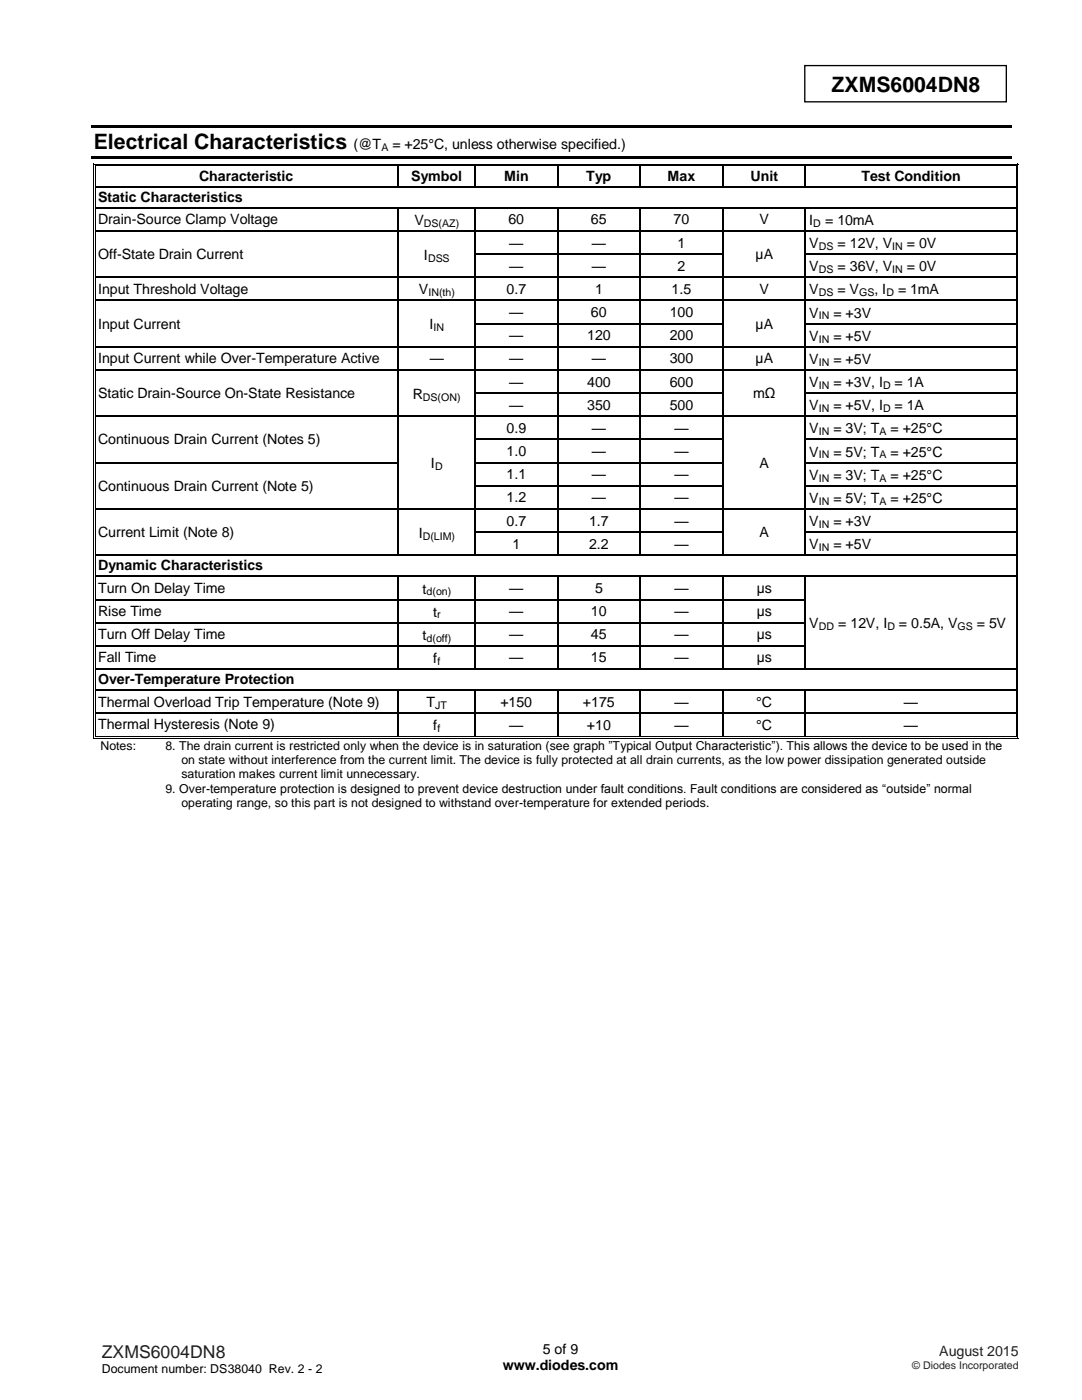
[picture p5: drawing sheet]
<svg xmlns="http://www.w3.org/2000/svg" width="216mm" height="279mm" viewBox="0 0 216 279" stroke-linecap="round" stroke-linejoin="round" font-family="sans-serif">
<defs><g id="words">
<g font-size="4.2">
<text x="165.9" y="18.4">ZXMS6004DN8</text>
<text x="18.7" y="29.8">Electrical Characteristics</text>
</g>
<text font-size="3.5" fill="#231f20" x="20.3" y="270.9">ZXMS6004DN8</text>
<g font-size="2.8">
<text x="70.5" y="29.8">(@T</text>
<text x="78.3" y="29.8">= +25°C, unless otherwise specified.)</text>
<text x="19.6" y="40.3">Static Characteristics</text>
<text x="39.7" y="36.1">Characteristic</text>
<text x="82.1" y="36.1">Symbol</text>
<text x="100.6" y="36.1">Min</text>
<text x="117" y="36.1">Typ</text>
<text x="133.2" y="36.1">Max</text>
<text x="149.8" y="36.1">Unit</text>
<text x="171.9" y="36.1">Test Condition</text>
<text x="19.6" y="44.8">Drain-Source Clamp Voltage</text>
<text x="82.7" y="44.9">V</text>
<text x="101.4" y="44.8">60</text>
<text x="117.9" y="44.8">65</text>
<text x="134.4" y="44.8">70</text>
<text x="151.6" y="44.8">V</text>
<text x="161.5" y="44.9">I</text>
<text x="164.6" y="44.9">= 10mA</text>
<text x="19.6" y="51.7">Off-State Drain Current</text>
<text x="84.6" y="51.9">I</text>
<text x="101.6" y="49.4">—</text>
<text x="118.1" y="49.4">—</text>
<text x="135.2" y="49.4">1</text>
<text x="150.7" y="51.7">µA</text>
<text x="161.5" y="49.5">V</text>
<text x="167.1" y="49.5">= 12V, V</text>
<text x="181" y="49.5">= 0V</text>
<text x="19.6" y="58.6">Input Threshold Voltage</text>
<text x="83.6" y="58.8">V</text>
<text x="101.1" y="58.6">0.7</text>
<text x="101.6" y="54">—</text>
<text x="118.1" y="54">—</text>
<text x="118.7" y="58.6">1</text>
<text x="134" y="58.6">1.5</text>
<text x="135.2" y="54">2</text>
<text x="151.6" y="58.6">V</text>
<text x="161.5" y="54.2">V</text>
<text x="161.5" y="58.8">V</text>
<text x="167.1" y="54.2">= 36V, V</text>
<text x="167.1" y="58.8">= V</text>
<text x="174.5" y="58.8">, I</text>
<text x="179.2" y="58.8">= 1mA</text>
<text x="181" y="54.2">= 0V</text>
<text x="19.6" y="65.6">Input Current</text>
<text x="85.7" y="65.7">I</text>
<text x="101.6" y="63.3">—</text>
<text x="117.9" y="63.3">60</text>
<text x="133.6" y="63.3">100</text>
<text x="150.7" y="65.6">µA</text>
<text x="161.5" y="63.4">V</text>
<text x="166.3" y="63.4">= +3V</text>
<text x="101.6" y="67.9">—</text>
<text x="117.2" y="67.9">120</text>
<text x="133.6" y="67.9">200</text>
<text x="161.5" y="68">V</text>
<text x="166.3" y="68">= +5V</text>
<text x="19.6" y="72.5">Input Current while Over-Temperature Active</text>
<text x="85.7" y="72.5">—</text>
<text x="101.6" y="72.5">—</text>
<text x="101.6" y="77.1">—</text>
<text x="117.2" y="77.1">400</text>
<text x="118.1" y="72.5">—</text>
<text x="133.6" y="72.5">300</text>
<text x="133.6" y="77.1">600</text>
<text x="150.7" y="72.5">µA</text>
<text x="161.5" y="72.7">V</text>
<text x="161.5" y="77.3">V</text>
<text x="166.3" y="72.7">= +5V</text>
<text x="166.3" y="77.3">= +3V, I</text>
<text x="178.5" y="77.3">= 1A</text>
<text x="19.6" y="79.4">Static Drain-Source On-State Resistance</text>
<text x="82.4" y="79.6">R</text>
<text x="101.6" y="81.8">—</text>
<text x="117.2" y="81.8">350</text>
<text x="133.6" y="81.8">500</text>
<text x="150.3" y="79.4">mΩ</text>
<text x="161.5" y="81.9">V</text>
<text x="166.3" y="81.9">= +5V, I</text>
<text x="178.5" y="81.9">= 1A</text>
<text x="19.6" y="88.7">Continuous Drain Current (Notes 5)</text>
<text x="101.1" y="86.4">0.9</text>
<text x="118.1" y="86.4">—</text>
<text x="134.6" y="86.4">—</text>
<text x="161.5" y="86.5">V</text>
<text x="166.3" y="86.5">= 3V; T</text>
<text x="177.7" y="86.5">= +25°C</text>
<text x="86" y="93.4">I</text>
<text x="101.1" y="91">1.0</text>
<text x="101.1" y="95.6">1.1</text>
<text x="118.1" y="91">—</text>
<text x="118.1" y="95.6">—</text>
<text x="134.6" y="91">—</text>
<text x="134.6" y="95.6">—</text>
<text x="151.6" y="93.3">A</text>
<text x="161.5" y="91.1">V</text>
<text x="161.5" y="95.8">V</text>
<text x="166.3" y="91.1">= 5V; T</text>
<text x="166.3" y="95.8">= 3V; T</text>
<text x="177.7" y="91.1">= +25°C</text>
<text x="177.7" y="95.8">= +25°C</text>
<text x="19.6" y="97.9">Continuous Drain Current (Note 5)</text>
<text x="101.1" y="100.3">1.2</text>
<text x="118.1" y="100.3">—</text>
<text x="134.6" y="100.3">—</text>
<text x="161.5" y="100.4">V</text>
<text x="166.3" y="100.4">= 5V; T</text>
<text x="177.7" y="100.4">= +25°C</text>
<text x="19.6" y="107.2">Current Limit (Note 8)</text>
<text x="83.5" y="107.3">I</text>
<text x="101.1" y="104.9">0.7</text>
<text x="117.5" y="104.9">1.7</text>
<text x="134.6" y="104.9">—</text>
<text x="151.6" y="107.2">A</text>
<text x="161.5" y="105">V</text>
<text x="166.3" y="105">= +3V</text>
<text x="19.6" y="113.9">Dynamic Characteristics</text>
<text x="102.3" y="109.5">1</text>
<text x="117.5" y="109.5">2.2</text>
<text x="134.6" y="109.5">—</text>
<text x="161.5" y="109.6">V</text>
<text x="166.3" y="109.6">= +5V</text>
<text x="19.6" y="118.3">Turn On Delay Time</text>
<text x="84.3" y="118.5">t</text>
<text x="101.6" y="118.3">—</text>
<text x="118.7" y="118.3">5</text>
<text x="134.6" y="118.3">—</text>
<text x="151" y="118.3">µs</text>
<text x="19.6" y="123">Rise Time</text>
<text x="86.4" y="123.1">t</text>
<text x="101.6" y="123">—</text>
<text x="117.9" y="123">10</text>
<text x="134.6" y="123">—</text>
<text x="151" y="123">µs</text>
<text x="161.5" y="125.4">V</text>
<text x="167.3" y="125.4">= 12V, I</text>
<text x="179.4" y="125.4">= 0.5A, V</text>
<text x="194.9" y="125.4">= 5V</text>
<text x="19.6" y="127.6">Turn Off Delay Time</text>
<text x="84.3" y="127.7">t</text>
<text x="101.6" y="127.6">—</text>
<text x="117.9" y="127.6">45</text>
<text x="134.6" y="127.6">—</text>
<text x="151" y="127.6">µs</text>
<text x="19.6" y="132.2">Fall Time</text>
<text x="19.6" y="136.5">Over-Temperature Protection</text>
<text x="86.5" y="132.3">f</text>
<text x="101.6" y="132.2">—</text>
<text x="117.9" y="132.2">15</text>
<text x="134.6" y="132.2">—</text>
<text x="151" y="132.2">µs</text>
<text x="19.6" y="141">Thermal Overload Trip Temperature (Note 9)</text>
<text x="85.1" y="141.2">T</text>
<text x="99.8" y="141">+150</text>
<text x="116.3" y="141">+175</text>
<text x="134.6" y="141">—</text>
<text x="150.9" y="141">°C</text>
<text x="180.4" y="141">—</text>
<text x="19.6" y="145.4">Thermal Hysteresis (Note 9)</text>
<text x="86.5" y="145.8">f</text>
<text x="101.6" y="145.6">—</text>
<text x="117.1" y="145.6">+10</text>
<text x="134.6" y="145.6">—</text>
<text x="150.9" y="145.6">°C</text>
<text x="180.4" y="145.6">—</text>
<text x="100.3" y="273.5">www.diodes.com</text>
<text x="108.3" y="270.2">5 of 9</text>
</g>
<text font-size="2.8" fill="#231f20" x="187.4" y="270.6">August 2015</text>
<g font-size="2.5">
<text x="20.1" y="149.7">Notes:</text>
<text x="33" y="149.7">8. The drain current is restricted only when the device is in saturation (see graph ”Typical Output Characteristic”). This allows the device to be used in the</text>
<text x="36.2" y="152.5">on state without interference from the current limit. The device is fully protected at all drain currents, as the low power dissipation generated outside</text>
<text x="36.2" y="155.3">saturation makes current limit unnecessary.</text>
<text x="33" y="158.2">9. Over-temperature protection is designed to prevent device destruction under fault conditions. Fault conditions are considered as “outside” normal</text>
<text x="36.2" y="161">operating range, so this part is not designed to withstand over-temperature for extended periods.</text>
<text x="20.3" y="274">Document number: DS38040 Rev. 2 - 2</text>
</g>
<g font-size="2.1">
<text x="76.1" y="30.1">A</text>
<text x="84.6" y="45.3">DS(AZ)</text>
<text x="162.3" y="45.3">D</text>
<text x="85.4" y="52.2">DSS</text>
<text x="163.4" y="49.9">DS</text>
<text x="178" y="49.9">IN</text>
<text x="85.5" y="59.1">IN(th)</text>
<text x="163.4" y="54.5">DS</text>
<text x="163.4" y="59.1">DS</text>
<text x="171.4" y="59.1">GS</text>
<text x="176.9" y="59.1">D</text>
<text x="178" y="54.5">IN</text>
<text x="163.4" y="63.8">IN</text>
<text x="86.5" y="66">IN</text>
<text x="163.4" y="68.4">IN</text>
<text x="163.4" y="73">IN</text>
<text x="163.4" y="77.6">IN</text>
<text x="176.2" y="77.6">D</text>
<text x="84.4" y="79.9">DS(ON)</text>
<text x="163.4" y="82.2">IN</text>
<text x="176.2" y="82.2">D</text>
<text x="163.4" y="86.8">IN</text>
<text x="175.5" y="86.8">A</text>
<text x="86.8" y="93.8">D</text>
<text x="163.4" y="91.4">IN</text>
<text x="175.5" y="91.4">A</text>
<text x="163.4" y="96.1">IN</text>
<text x="163.4" y="100.7">IN</text>
<text x="175.5" y="96.1">A</text>
<text x="175.5" y="100.7">A</text>
<text x="84.3" y="107.7">D(LIM)</text>
<text x="163.4" y="105.3">IN</text>
<text x="163.4" y="110">IN</text>
<text x="85.1" y="118.8">d(on)</text>
<text x="87.2" y="123.4">r</text>
<text x="163.4" y="125.7">DD</text>
<text x="177.1" y="125.7">D</text>
<text x="191.1" y="125.7">GS</text>
<text x="85.1" y="128">d(off)</text>
<text x="87.3" y="132.6">f</text>
<text x="86.8" y="141.5">JT</text>
<text x="87.3" y="146.1">f</text>
</g>
<text font-size="2.1" fill="#231f20" x="182" y="273.2">© Diodes Incorporated</text>
</g></defs>
<path d="M160.6 13.1h40.2v7.2h-40.2z" fill="none" stroke="#000" stroke-width=".26"/>
<path d="M17.5 146.1h13.6v5.4h-13.6z" fill-rule="evenodd" fill="#fff"/>
<g fill="#000">
<path d="M18.2 24.9h183.6v.5h-183.6z" fill-rule="evenodd"/>
<path d="M18.2 31.1h183.6v.5h-183.6z" fill-rule="evenodd"/>
<path d="M18.5 32.6h.2v.6h-.2z" fill-rule="evenodd"/>
<path d="M18.5 32.6h.5v.2h-.5z" fill-rule="evenodd"/>
<path d="M18.5 37.1h.2v.3h-.2z" fill-rule="evenodd"/>
<path d="M18.9 33h.1v.2h-.1z" fill-rule="evenodd"/>
<path d="M18.9 33h.1v.2h-.1z" fill-rule="evenodd"/>
<path d="M18.9 37.1h.1v.3h-.1z" fill-rule="evenodd"/>
<path d="M79.4 33.2h.2z" fill-rule="evenodd"/>
<path d="M79.4 32.6h.5v.2h-.5z" fill-rule="evenodd"/>
<path d="M79.4 33h.5v.2h-.5z" fill-rule="evenodd"/>
<path d="M79.4 37.1h.2v.3h-.2z" fill-rule="evenodd"/>
<path d="M94.7 33.2h.2z" fill-rule="evenodd"/>
<path d="M94.7 32.6h.5v.2h-.5z" fill-rule="evenodd"/>
<path d="M94.7 33h.5v.2h-.5z" fill-rule="evenodd"/>
<path d="M94.7 37.1h.2v.3h-.2z" fill-rule="evenodd"/>
<path d="M111.1 33.2h.3z" fill-rule="evenodd"/>
<path d="M111.1 32.6h.6v.2h-.6z" fill-rule="evenodd"/>
<path d="M111.1 33h.6v.2h-.6z" fill-rule="evenodd"/>
<path d="M111.1 37.1h.3v.3h-.3z" fill-rule="evenodd"/>
<path d="M127.7 33.2h.2z" fill-rule="evenodd"/>
<path d="M127.7 32.6h.5v.2h-.5z" fill-rule="evenodd"/>
<path d="M127.7 33h.5v.2h-.5z" fill-rule="evenodd"/>
<path d="M127.7 37.1h.2v.3h-.2z" fill-rule="evenodd"/>
<path d="M144.1 33.2h.3z" fill-rule="evenodd"/>
<path d="M144.1 32.6h.5v.2h-.5z" fill-rule="evenodd"/>
<path d="M144.1 33h.5v.2h-.5z" fill-rule="evenodd"/>
<path d="M144.1 37.1h.3v.3h-.3z" fill-rule="evenodd"/>
<path d="M160.6 33.2h.2z" fill-rule="evenodd"/>
<path d="M160.6 32.6h.5v.2h-.5z" fill-rule="evenodd"/>
<path d="M160.6 33h.5v.2h-.5z" fill-rule="evenodd"/>
<path d="M160.6 37.1h.2v.3h-.2z" fill-rule="evenodd"/>
<path d="M202.7 32.6h.5v.2h-.5z" fill-rule="evenodd"/>
<path d="M202.7 33h.2v.2h-.2z" fill-rule="evenodd"/>
<path d="M202.7 33h.2v.2h-.2z" fill-rule="evenodd"/>
<path d="M202.7 37.1h.2v.3h-.2z" fill-rule="evenodd"/>
<path d="M203 32.6h.2v.6h-.2z" fill-rule="evenodd"/>
<path d="M203 37.1h.2v.3h-.2z" fill-rule="evenodd"/>
<path d="M18.5 41.4h.2v.2h-.2z" fill-rule="evenodd"/>
<path d="M18.5 46h.2v.2h-.2z" fill-rule="evenodd"/>
<path d="M18.5 50.6h.2v.2h-.2z" fill-rule="evenodd"/>
<path d="M18.5 55.2h.2v.3h-.2z" fill-rule="evenodd"/>
<path d="M18.9 41.4h.1v.2h-.1z" fill-rule="evenodd"/>
<path d="M18.9 46h.1v.2h-.1z" fill-rule="evenodd"/>
<path d="M18.9 50.6h.1v.2h-.1z" fill-rule="evenodd"/>
<path d="M18.9 55.2h.1v.3h-.1z" fill-rule="evenodd"/>
<path d="M79.4 41.4h.2v.2h-.2z" fill-rule="evenodd"/>
<path d="M79.4 46h.2v.2h-.2z" fill-rule="evenodd"/>
<path d="M79.4 50.6h.2v.2h-.2z" fill-rule="evenodd"/>
<path d="M79.4 55.2h.2v.3h-.2z" fill-rule="evenodd"/>
<path d="M94.7 41.4h.2v.2h-.2z" fill-rule="evenodd"/>
<path d="M94.7 46h.2v.2h-.2z" fill-rule="evenodd"/>
<path d="M94.7 50.6h.2v.2h-.2z" fill-rule="evenodd"/>
<path d="M94.7 55.2h.2v.3h-.2z" fill-rule="evenodd"/>
<path d="M111.1 41.4h.3v.2h-.3z" fill-rule="evenodd"/>
<path d="M111.1 46h.3v.2h-.3z" fill-rule="evenodd"/>
<path d="M111.1 50.6h.3v.2h-.3z" fill-rule="evenodd"/>
<path d="M111.1 55.2h.3v.3h-.3z" fill-rule="evenodd"/>
<path d="M127.7 41.4h.2v.2h-.2z" fill-rule="evenodd"/>
<path d="M127.7 46h.2v.2h-.2z" fill-rule="evenodd"/>
<path d="M127.7 50.6h.2v.2h-.2z" fill-rule="evenodd"/>
<path d="M127.7 55.2h.2v.3h-.2z" fill-rule="evenodd"/>
<path d="M144.1 41.4h.3v.2h-.3z" fill-rule="evenodd"/>
<path d="M144.1 46h.3v.2h-.3z" fill-rule="evenodd"/>
<path d="M144.1 50.6h.3v.2h-.3z" fill-rule="evenodd"/>
<path d="M144.1 55.2h.3v.3h-.3z" fill-rule="evenodd"/>
<path d="M160.6 41.4h.2v.2h-.2z" fill-rule="evenodd"/>
<path d="M160.6 46h.2v.2h-.2z" fill-rule="evenodd"/>
<path d="M160.6 50.6h.2v.2h-.2z" fill-rule="evenodd"/>
<path d="M160.6 55.2h.2v.3h-.2z" fill-rule="evenodd"/>
<path d="M202.7 41.4h.2v.2h-.2z" fill-rule="evenodd"/>
<path d="M202.7 46h.2v.2h-.2z" fill-rule="evenodd"/>
<path d="M202.7 50.6h.2v.2h-.2z" fill-rule="evenodd"/>
<path d="M202.7 55.2h.2v.3h-.2z" fill-rule="evenodd"/>
<path d="M203 41.4h.2v.2h-.2z" fill-rule="evenodd"/>
<path d="M203 46h.2v.2h-.2z" fill-rule="evenodd"/>
<path d="M203 50.6h.2v.2h-.2z" fill-rule="evenodd"/>
<path d="M203 55.2h.2v.3h-.2z" fill-rule="evenodd"/>
<path d="M18.5 59.8h.2v.3h-.2z" fill-rule="evenodd"/>
<path d="M18.5 64.4h.2v.3h-.2z" fill-rule="evenodd"/>
<path d="M18.5 69.1h.2v.2h-.2z" fill-rule="evenodd"/>
<path d="M18.5 73.7h.2v.3h-.2z" fill-rule="evenodd"/>
<path d="M18.5 78.3h.2v.3h-.2z" fill-rule="evenodd"/>
<path d="M18.9 59.8h.1v.3h-.1z" fill-rule="evenodd"/>
<path d="M18.9 64.4h.1v.3h-.1z" fill-rule="evenodd"/>
<path d="M18.9 69.1h.1v.2h-.1z" fill-rule="evenodd"/>
<path d="M18.9 73.7h.1v.3h-.1z" fill-rule="evenodd"/>
<path d="M18.9 78.3h.1v.3h-.1z" fill-rule="evenodd"/>
<path d="M79.4 59.8h.2v.3h-.2z" fill-rule="evenodd"/>
<path d="M79.4 64.4h.2v.3h-.2z" fill-rule="evenodd"/>
<path d="M79.4 69.1h.2v.2h-.2z" fill-rule="evenodd"/>
<path d="M79.4 73.7h.2v.3h-.2z" fill-rule="evenodd"/>
<path d="M79.4 78.3h.2v.3h-.2z" fill-rule="evenodd"/>
<path d="M94.7 59.8h.2v.3h-.2z" fill-rule="evenodd"/>
<path d="M94.7 64.4h.2v.3h-.2z" fill-rule="evenodd"/>
<path d="M94.7 69.1h.2v.2h-.2z" fill-rule="evenodd"/>
<path d="M94.7 73.7h.2v.3h-.2z" fill-rule="evenodd"/>
<path d="M94.7 78.3h.2v.3h-.2z" fill-rule="evenodd"/>
<path d="M111.1 59.8h.3v.3h-.3z" fill-rule="evenodd"/>
<path d="M111.1 64.4h.3v.3h-.3z" fill-rule="evenodd"/>
<path d="M111.1 69.1h.3v.2h-.3z" fill-rule="evenodd"/>
<path d="M111.1 73.7h.3v.3h-.3z" fill-rule="evenodd"/>
<path d="M111.1 78.3h.3v.3h-.3z" fill-rule="evenodd"/>
<path d="M127.7 59.8h.2v.3h-.2z" fill-rule="evenodd"/>
<path d="M127.7 64.4h.2v.3h-.2z" fill-rule="evenodd"/>
<path d="M127.7 69.1h.2v.2h-.2z" fill-rule="evenodd"/>
<path d="M127.7 73.7h.2v.3h-.2z" fill-rule="evenodd"/>
<path d="M127.7 78.3h.2v.3h-.2z" fill-rule="evenodd"/>
<path d="M144.1 59.8h.3v.3h-.3z" fill-rule="evenodd"/>
<path d="M144.1 64.4h.3v.3h-.3z" fill-rule="evenodd"/>
<path d="M144.1 69.1h.3v.2h-.3z" fill-rule="evenodd"/>
<path d="M144.1 73.7h.3v.3h-.3z" fill-rule="evenodd"/>
<path d="M144.1 78.3h.3v.3h-.3z" fill-rule="evenodd"/>
<path d="M160.6 59.8h.2v.3h-.2z" fill-rule="evenodd"/>
<path d="M160.6 64.4h.2v.3h-.2z" fill-rule="evenodd"/>
<path d="M160.6 69.1h.2v.2h-.2z" fill-rule="evenodd"/>
<path d="M160.6 73.7h.2v.3h-.2z" fill-rule="evenodd"/>
<path d="M160.6 78.3h.2v.3h-.2z" fill-rule="evenodd"/>
<path d="M202.7 59.8h.2v.3h-.2z" fill-rule="evenodd"/>
<path d="M202.7 64.4h.2v.3h-.2z" fill-rule="evenodd"/>
<path d="M202.7 69.1h.2v.2h-.2z" fill-rule="evenodd"/>
<path d="M202.7 73.7h.2v.3h-.2z" fill-rule="evenodd"/>
<path d="M202.7 78.3h.2v.3h-.2z" fill-rule="evenodd"/>
<path d="M203 59.8h.2v.3h-.2z" fill-rule="evenodd"/>
<path d="M203 64.4h.2v.3h-.2z" fill-rule="evenodd"/>
<path d="M203 69.1h.2v.2h-.2z" fill-rule="evenodd"/>
<path d="M203 73.7h.2v.3h-.2z" fill-rule="evenodd"/>
<path d="M203 78.3h.2v.3h-.2z" fill-rule="evenodd"/>
<path d="M18.5 82.9h.2v.3h-.2z" fill-rule="evenodd"/>
<path d="M18.5 87.6h.2v.2h-.2z" fill-rule="evenodd"/>
<path d="M18.5 92.2h.2v.2h-.2z" fill-rule="evenodd"/>
<path d="M18.5 96.8h.2v.3h-.2z" fill-rule="evenodd"/>
<path d="M18.9 82.9h.1v.3h-.1z" fill-rule="evenodd"/>
<path d="M18.9 87.6h.1v.2h-.1z" fill-rule="evenodd"/>
<path d="M18.9 92.2h.1v.2h-.1z" fill-rule="evenodd"/>
<path d="M18.9 96.8h.1v.3h-.1z" fill-rule="evenodd"/>
<path d="M79.4 82.9h.2v.3h-.2z" fill-rule="evenodd"/>
<path d="M79.4 87.6h.2v.2h-.2z" fill-rule="evenodd"/>
<path d="M79.4 92.2h.2v.2h-.2z" fill-rule="evenodd"/>
<path d="M79.4 96.8h.2v.3h-.2z" fill-rule="evenodd"/>
<path d="M94.7 82.9h.2v.3h-.2z" fill-rule="evenodd"/>
<path d="M94.7 87.6h.2v.2h-.2z" fill-rule="evenodd"/>
<path d="M94.7 92.2h.2v.2h-.2z" fill-rule="evenodd"/>
<path d="M94.7 96.8h.2v.3h-.2z" fill-rule="evenodd"/>
<path d="M111.1 82.9h.3v.3h-.3z" fill-rule="evenodd"/>
<path d="M111.1 87.6h.3v.2h-.3z" fill-rule="evenodd"/>
<path d="M111.1 92.2h.3v.2h-.3z" fill-rule="evenodd"/>
<path d="M111.1 96.8h.3v.3h-.3z" fill-rule="evenodd"/>
<path d="M127.7 82.9h.2v.3h-.2z" fill-rule="evenodd"/>
<path d="M127.7 87.6h.2v.2h-.2z" fill-rule="evenodd"/>
<path d="M127.7 92.2h.2v.2h-.2z" fill-rule="evenodd"/>
<path d="M127.7 96.8h.2v.3h-.2z" fill-rule="evenodd"/>
<path d="M144.1 82.9h.3v.3h-.3z" fill-rule="evenodd"/>
<path d="M144.1 87.6h.3v.2h-.3z" fill-rule="evenodd"/>
<path d="M144.1 92.2h.3v.2h-.3z" fill-rule="evenodd"/>
<path d="M144.1 96.8h.3v.3h-.3z" fill-rule="evenodd"/>
<path d="M160.6 82.9h.2v.3h-.2z" fill-rule="evenodd"/>
<path d="M160.6 87.6h.2v.2h-.2z" fill-rule="evenodd"/>
<path d="M160.6 92.2h.2v.2h-.2z" fill-rule="evenodd"/>
<path d="M160.6 96.8h.2v.3h-.2z" fill-rule="evenodd"/>
<path d="M202.7 82.9h.2v.3h-.2z" fill-rule="evenodd"/>
<path d="M202.7 87.6h.2v.2h-.2z" fill-rule="evenodd"/>
<path d="M202.7 92.2h.2v.2h-.2z" fill-rule="evenodd"/>
<path d="M202.7 96.8h.2v.3h-.2z" fill-rule="evenodd"/>
<path d="M203 82.9h.2v.3h-.2z" fill-rule="evenodd"/>
<path d="M203 87.6h.2v.2h-.2z" fill-rule="evenodd"/>
<path d="M203 92.2h.2v.2h-.2z" fill-rule="evenodd"/>
<path d="M203 96.8h.2v.3h-.2z" fill-rule="evenodd"/>
<path d="M18.5 101.4h.2v.3h-.2z" fill-rule="evenodd"/>
<path d="M18.5 106.1h.2v.2h-.2z" fill-rule="evenodd"/>
<path d="M18.5 110.7h.2v.2h-.2z" fill-rule="evenodd"/>
<path d="M18.5 114.9h.2v.3h-.2z" fill-rule="evenodd"/>
<path d="M18.5 119.5h.2v.3h-.2z" fill-rule="evenodd"/>
<path d="M18.9 101.4h.1v.3h-.1z" fill-rule="evenodd"/>
<path d="M18.9 106.1h.1v.2h-.1z" fill-rule="evenodd"/>
<path d="M18.9 110.7h.1v.2h-.1z" fill-rule="evenodd"/>
<path d="M18.9 114.9h.1v.3h-.1z" fill-rule="evenodd"/>
<path d="M18.9 119.5h.1v.3h-.1z" fill-rule="evenodd"/>
<path d="M79.4 101.4h.2v.3h-.2z" fill-rule="evenodd"/>
<path d="M79.4 106.1h.2v.2h-.2z" fill-rule="evenodd"/>
<path d="M79.4 110.7h.2v.2h-.2z" fill-rule="evenodd"/>
<path d="M79.4 114.9h.2v.3h-.2z" fill-rule="evenodd"/>
<path d="M79.4 119.5h.2v.3h-.2z" fill-rule="evenodd"/>
<path d="M94.7 101.4h.2v.3h-.2z" fill-rule="evenodd"/>
<path d="M94.7 106.1h.2v.2h-.2z" fill-rule="evenodd"/>
<path d="M94.7 110.7h.2v.2h-.2z" fill-rule="evenodd"/>
<path d="M94.7 114.9h.2v.3h-.2z" fill-rule="evenodd"/>
<path d="M94.7 119.5h.2v.3h-.2z" fill-rule="evenodd"/>
<path d="M111.1 101.4h.3v.3h-.3z" fill-rule="evenodd"/>
<path d="M111.1 106.1h.3v.2h-.3z" fill-rule="evenodd"/>
<path d="M111.1 110.7h.3v.2h-.3z" fill-rule="evenodd"/>
<path d="M111.1 114.9h.3v.3h-.3z" fill-rule="evenodd"/>
<path d="M111.1 119.5h.3v.3h-.3z" fill-rule="evenodd"/>
<path d="M127.7 101.4h.2v.3h-.2z" fill-rule="evenodd"/>
<path d="M127.7 106.1h.2v.2h-.2z" fill-rule="evenodd"/>
<path d="M127.7 110.7h.2v.2h-.2z" fill-rule="evenodd"/>
<path d="M127.7 114.9h.2v.3h-.2z" fill-rule="evenodd"/>
<path d="M127.7 119.5h.2v.3h-.2z" fill-rule="evenodd"/>
<path d="M144.1 101.4h.3v.3h-.3z" fill-rule="evenodd"/>
<path d="M144.1 106.1h.3v.2h-.3z" fill-rule="evenodd"/>
<path d="M144.1 110.7h.3v.2h-.3z" fill-rule="evenodd"/>
<path d="M144.1 114.9h.3v.3h-.3z" fill-rule="evenodd"/>
<path d="M144.1 119.5h.3v.3h-.3z" fill-rule="evenodd"/>
<path d="M160.6 101.4h.2v.3h-.2z" fill-rule="evenodd"/>
<path d="M160.6 106.1h.2v.2h-.2z" fill-rule="evenodd"/>
<path d="M160.6 110.7h.2v.2h-.2z" fill-rule="evenodd"/>
<path d="M160.6 114.9h.2v.3h-.2z" fill-rule="evenodd"/>
<path d="M160.6 119.5h.2v.3h-.2z" fill-rule="evenodd"/>
<path d="M202.7 101.4h.2v.3h-.2z" fill-rule="evenodd"/>
<path d="M202.7 106.1h.2v.2h-.2z" fill-rule="evenodd"/>
<path d="M202.7 110.7h.2v.2h-.2z" fill-rule="evenodd"/>
<path d="M202.7 114.9h.2v.3h-.2z" fill-rule="evenodd"/>
<path d="M202.7 119.5h.2v.3h-.2z" fill-rule="evenodd"/>
<path d="M203 101.4h.2v.3h-.2z" fill-rule="evenodd"/>
<path d="M203 106.1h.2v.2h-.2z" fill-rule="evenodd"/>
<path d="M203 110.7h.2v.2h-.2z" fill-rule="evenodd"/>
<path d="M203 114.9h.2v.3h-.2z" fill-rule="evenodd"/>
<path d="M203 119.5h.2v.3h-.2z" fill-rule="evenodd"/>
<path d="M18.5 124.1h.2v.3h-.2z" fill-rule="evenodd"/>
<path d="M18.5 128.8h.2v.2h-.2z" fill-rule="evenodd"/>
<path d="M18.5 133.4h.2v.2h-.2z" fill-rule="evenodd"/>
<path d="M18.5 137.6h.2v.3h-.2z" fill-rule="evenodd"/>
<path d="M18.9 124.1h.1v.3h-.1z" fill-rule="evenodd"/>
<path d="M18.9 128.8h.1v.2h-.1z" fill-rule="evenodd"/>
<path d="M18.9 133.4h.1v.2h-.1z" fill-rule="evenodd"/>
<path d="M18.9 137.6h.1v.3h-.1z" fill-rule="evenodd"/>
<path d="M79.4 124.1h.2v.3h-.2z" fill-rule="evenodd"/>
<path d="M79.4 128.8h.2v.2h-.2z" fill-rule="evenodd"/>
<path d="M79.4 133.4h.2v.2h-.2z" fill-rule="evenodd"/>
<path d="M79.4 137.6h.2v.3h-.2z" fill-rule="evenodd"/>
<path d="M94.7 124.1h.2v.3h-.2z" fill-rule="evenodd"/>
<path d="M94.7 128.8h.2v.2h-.2z" fill-rule="evenodd"/>
<path d="M94.7 133.4h.2v.2h-.2z" fill-rule="evenodd"/>
<path d="M94.7 137.6h.2v.3h-.2z" fill-rule="evenodd"/>
<path d="M111.1 124.1h.3v.3h-.3z" fill-rule="evenodd"/>
<path d="M111.1 128.8h.3v.2h-.3z" fill-rule="evenodd"/>
<path d="M111.1 133.4h.3v.2h-.3z" fill-rule="evenodd"/>
<path d="M111.1 137.6h.3v.3h-.3z" fill-rule="evenodd"/>
<path d="M127.7 124.1h.2v.3h-.2z" fill-rule="evenodd"/>
<path d="M127.7 128.8h.2v.2h-.2z" fill-rule="evenodd"/>
<path d="M127.7 133.4h.2v.2h-.2z" fill-rule="evenodd"/>
<path d="M127.7 137.6h.2v.3h-.2z" fill-rule="evenodd"/>
<path d="M144.1 124.1h.3v.3h-.3z" fill-rule="evenodd"/>
<path d="M144.1 128.8h.3v.2h-.3z" fill-rule="evenodd"/>
<path d="M144.1 133.4h.3v.2h-.3z" fill-rule="evenodd"/>
<path d="M144.1 137.6h.3v.3h-.3z" fill-rule="evenodd"/>
<path d="M160.6 124.1h.2v.3h-.2z" fill-rule="evenodd"/>
<path d="M160.6 128.8h.2v.2h-.2z" fill-rule="evenodd"/>
<path d="M160.6 133.4h.2v.2h-.2z" fill-rule="evenodd"/>
<path d="M160.6 137.6h.2v.3h-.2z" fill-rule="evenodd"/>
<path d="M202.7 124.1h.2v.3h-.2z" fill-rule="evenodd"/>
<path d="M202.7 128.8h.2v.2h-.2z" fill-rule="evenodd"/>
<path d="M202.7 133.4h.2v.2h-.2z" fill-rule="evenodd"/>
<path d="M202.7 137.6h.2v.3h-.2z" fill-rule="evenodd"/>
<path d="M203 124.1h.2v.3h-.2z" fill-rule="evenodd"/>
<path d="M203 128.8h.2v.2h-.2z" fill-rule="evenodd"/>
<path d="M203 133.4h.2v.2h-.2z" fill-rule="evenodd"/>
<path d="M203 137.6h.2v.3h-.2z" fill-rule="evenodd"/>
<path d="M18.5 142.2h.2v.3h-.2z" fill-rule="evenodd"/>
<path d="M18.5 146.9h.2v.5h-.2z" fill-rule="evenodd"/>
<path d="M18.5 147.2h.5v.2h-.5z" fill-rule="evenodd"/>
<path d="M18.9 142.2h.1v.3h-.1z" fill-rule="evenodd"/>
<path d="M18.9 146.9h.1v.1h-.1z" fill-rule="evenodd"/>
<path d="M18.9 146.9h.1v.1h-.1z" fill-rule="evenodd"/>
<path d="M79.4 142.2h.2v.3h-.2z" fill-rule="evenodd"/>
<path d="M79.4 146.9h.5v.1h-.5z" fill-rule="evenodd"/>
<path d="M79.4 147.2h.5v.2h-.5z" fill-rule="evenodd"/>
<path d="M94.7 142.2h.2v.3h-.2z" fill-rule="evenodd"/>
<path d="M94.7 146.9h.5v.1h-.5z" fill-rule="evenodd"/>
<path d="M94.7 147.2h.5v.2h-.5z" fill-rule="evenodd"/>
<path d="M111.1 142.2h.3v.3h-.3z" fill-rule="evenodd"/>
<path d="M111.1 146.9h.6v.1h-.6z" fill-rule="evenodd"/>
<path d="M111.1 147.2h.6v.2h-.6z" fill-rule="evenodd"/>
<path d="M127.7 142.2h.2v.3h-.2z" fill-rule="evenodd"/>
<path d="M127.7 146.9h.5v.1h-.5z" fill-rule="evenodd"/>
<path d="M127.7 147.2h.5v.2h-.5z" fill-rule="evenodd"/>
<path d="M144.1 142.2h.3v.3h-.3z" fill-rule="evenodd"/>
<path d="M144.1 146.9h.5v.1h-.5z" fill-rule="evenodd"/>
<path d="M144.1 147.2h.5v.2h-.5z" fill-rule="evenodd"/>
<path d="M160.6 142.2h.2v.3h-.2z" fill-rule="evenodd"/>
<path d="M160.6 146.9h.5v.1h-.5z" fill-rule="evenodd"/>
<path d="M160.6 147.2h.5v.2h-.5z" fill-rule="evenodd"/>
<path d="M202.7 142.2h.2v.3h-.2z" fill-rule="evenodd"/>
<path d="M202.7 147.2h.5v.2h-.5z" fill-rule="evenodd"/>
<path d="M202.7 146.9h.2v.1h-.2z" fill-rule="evenodd"/>
<path d="M202.7 146.9h.2v.1h-.2z" fill-rule="evenodd"/>
<path d="M203 142.2h.2v.3h-.2z" fill-rule="evenodd"/>
<path d="M203 146.9h.2v.5h-.2z" fill-rule="evenodd"/>
</g>
<g fill="none" stroke="#000" stroke-width=".2">
<path d="M18.6 33.2v3.9M18.6 37.4v4M19 33.2v3.9M19 37.4v4M19 32.7h60.4M19 33.1h60.4M79.9 32.7h14.8M79.9 33.1h14.8M95.2 32.7h15.9M95.2 33.1h15.9M111.7 32.7h16M111.7 33.1h16"/>
<path d="M128.2 32.7h15.9M128.2 33.1h15.9M144.6 32.7h16M144.6 33.1h16M161.1 32.7h41.6M161.1 33.1h41.6M202.8 33.2v3.9M202.8 37.4v4M203.1 33.2v3.9M203.1 37.4v4M18.6 41.6v4.4M18.6 46.2v4.4"/>
<path d="M18.6 50.8v4.4M18.6 55.5v4.3M19 41.6v4.4M19 46.2v4.4M19 50.8v4.4M19 55.5v4.3M202.8 41.6v4.4M202.8 46.2v4.4M202.8 50.8v4.4M202.8 55.5v4.3M203.1 41.6v4.4M203.1 46.2v4.4"/>
<path d="M203.1 50.8v4.4M203.1 55.5v4.3M18.6 60.1v4.3M18.6 64.7v4.4M18.6 69.3v4.4M18.6 74v4.3M18.6 78.6v4.3M19 60.1v4.3M19 64.7v4.4M19 69.3v4.4M19 74v4.3M19 78.6v4.3"/>
<path d="M202.8 60.1v4.3M202.8 64.7v4.4M202.8 69.3v4.4M202.8 74v4.3M202.8 78.6v4.3M203.1 60.1v4.3M203.1 64.7v4.4M203.1 69.3v4.4M203.1 74v4.3M203.1 78.6v4.3M18.6 83.2v4.4M18.6 87.8v4.4"/>
<path d="M18.6 92.4v4.4M18.6 97.1v4.3M19 83.2v4.4M19 87.8v4.4M19 92.4v4.4M19 97.1v4.3M202.8 83.2v4.4M202.8 87.8v4.4M202.8 92.4v4.4M202.8 97.1v4.3M203.1 83.2v4.4M203.1 87.8v4.4"/>
<path d="M203.1 92.4v4.4M203.1 97.1v4.3M18.6 101.7v4.4M18.6 106.3v4.4M18.6 110.9v4M18.6 115.2v4.3M18.6 119.8v4.3M19 101.7v4.4M19 106.3v4.4M19 110.9v4M19 115.2v4.3M19 119.8v4.3"/>
<path d="M202.8 101.7v4.4M202.8 106.3v4.4M202.8 110.9v4M202.8 115.2v4.3M202.8 119.8v4.3M203.1 101.7v4.4M203.1 106.3v4.4M203.1 110.9v4M203.1 115.2v4.3M203.1 119.8v4.3M18.6 124.4v4.4M18.6 129v4.4"/>
<path d="M18.6 133.6v4M18.6 137.9v4.3M19 124.4v4.4M19 129v4.4M19 133.6v4M19 137.9v4.3M202.8 124.4v4.4M202.8 129v4.4M202.8 133.6v4M202.8 137.9v4.3M203.1 124.4v4.4M203.1 129v4.4"/>
<path d="M203.1 133.6v4M203.1 137.9v4.3M18.6 142.5v4.4M19 142.5v4.4M19 147.3h60.4M19 147h60.4M79.9 147.3h14.8M79.9 147h14.8M95.2 147.3h15.9M95.2 147h15.9M111.7 147.3h16M111.7 147h16"/>
<path d="M128.2 147.3h15.9M128.2 147h15.9M144.6 147.3h16M144.6 147h16M161.1 147.3h41.6M161.1 147h41.6M202.8 142.5v4.4M203.1 142.5v4.4"/>
</g>
<g fill="none" stroke="#000" stroke-width=".25">
<path d="M19 37.3h60.4M79.5 33.2v3.9M79.6 37.3h15.1M94.8 33.2v3.9M94.9 37.3h16.2M111.3 33.2v3.9M111.4 37.3h16.3M127.8 33.2v3.9M127.9 37.3h16.2M144.3 33.2v3.9M144.4 37.3h16.2M160.7 33.2v3.9"/>
<path d="M160.8 37.3h41.9M19 41.5h60.4M19 46.1h60.4M19 55.3h60.4M19 60h60.4M79.5 41.6v4.4M79.5 46.2v4.4M79.5 50.8v4.4M79.5 55.5v4.3M79.6 41.5h15.1M79.6 46.1h15.1M79.6 55.3h15.1"/>
<path d="M79.6 60h15.1M94.8 41.6v4.4M94.8 46.2v4.4M94.8 50.8v4.4M94.8 55.5v4.3M94.9 41.5h16.2M94.9 46.1h16.2M94.9 50.7h16.2M94.9 55.3h16.2M94.9 60h16.2M111.3 41.6v4.4M111.3 46.2v4.4"/>
<path d="M111.3 50.8v4.4M111.3 55.5v4.3M111.4 41.5h16.3M111.4 46.1h16.3M111.4 50.7h16.3M111.4 55.3h16.3M111.4 60h16.3M127.8 41.6v4.4M127.8 46.2v4.4M127.8 50.8v4.4M127.8 55.5v4.3M127.9 41.5h16.2"/>
<path d="M127.9 46.1h16.2M127.9 50.7h16.2M127.9 55.3h16.2M127.9 60h16.2M144.3 41.6v4.4M144.3 46.2v4.4M144.3 50.8v4.4M144.3 55.5v4.3M144.4 41.5h16.2M144.4 46.1h16.2M144.4 55.3h16.2M144.4 60h16.2"/>
<path d="M160.7 41.6v4.4M160.7 46.2v4.4M160.7 50.8v4.4M160.7 55.5v4.3M160.8 41.5h41.9M160.8 46.1h41.9M160.8 50.7h41.9M160.8 55.3h41.9M160.8 60h41.9M19 69.2h60.4M19 73.8h60.4M79.5 60.1v4.3"/>
<path d="M79.5 64.7v4.4M79.5 69.3v4.4M79.5 74v4.3M79.5 78.6v4.3M79.6 69.2h15.1M79.6 73.8h15.1M94.8 60.1v4.3M94.8 64.7v4.4M94.8 69.3v4.4M94.8 74v4.3M94.8 78.6v4.3M94.9 64.6h16.2"/>
<path d="M94.9 69.2h16.2M94.9 73.8h16.2M94.9 78.5h16.2M111.3 60.1v4.3M111.3 64.7v4.4M111.3 69.3v4.4M111.3 74v4.3M111.3 78.6v4.3M111.4 64.6h16.3M111.4 69.2h16.3M111.4 73.8h16.3M111.4 78.5h16.3"/>
<path d="M127.8 60.1v4.3M127.8 64.7v4.4M127.8 69.3v4.4M127.8 74v4.3M127.8 78.6v4.3M127.9 64.6h16.2M127.9 69.2h16.2M127.9 73.8h16.2M127.9 78.5h16.2M144.3 60.1v4.3M144.3 64.7v4.4M144.3 69.3v4.4"/>
<path d="M144.3 74v4.3M144.3 78.6v4.3M144.4 69.2h16.2M144.4 73.8h16.2M160.7 60.1v4.3M160.7 64.7v4.4M160.7 69.3v4.4M160.7 74v4.3M160.7 78.6v4.3M160.8 64.6h41.9M160.8 69.2h41.9M160.8 73.8h41.9"/>
<path d="M160.8 78.5h41.9M19 83.1h60.4M19 92.3h60.4M79.5 83.2v4.4M79.5 87.8v4.4M79.5 92.4v4.4M79.5 97.1v4.3M79.6 83.1h15.1M94.8 83.2v4.4M94.8 87.8v4.4M94.8 92.4v4.4M94.8 97.1v4.3"/>
<path d="M94.9 83.1h16.2M94.9 87.7h16.2M94.9 92.3h16.2M94.9 97h16.2M111.3 83.2v4.4M111.3 87.8v4.4M111.3 92.4v4.4M111.3 97.1v4.3M111.4 83.1h16.3M111.4 87.7h16.3M111.4 92.3h16.3M111.4 97h16.3"/>
<path d="M127.8 83.2v4.4M127.8 87.8v4.4M127.8 92.4v4.4M127.8 97.1v4.3M127.9 83.1h16.2M127.9 87.7h16.2M127.9 92.3h16.2M127.9 97h16.2M144.3 83.2v4.4M144.3 87.8v4.4M144.3 92.4v4.4M144.3 97.1v4.3"/>
<path d="M144.4 83.1h16.2M160.7 83.2v4.4M160.7 87.8v4.4M160.7 92.4v4.4M160.7 97.1v4.3M160.8 83.1h41.9M160.8 87.7h41.9M160.8 92.3h41.9M160.8 97h41.9M19 101.6h60.4M19 110.8h60.4M19 115h60.4"/>
<path d="M19 119.7h60.4M79.5 101.7v4.4M79.5 106.3v4.4M79.5 115.2v4.3M79.5 119.8v4.3M79.6 101.6h15.1M79.6 110.8h15.1M79.6 115h15.1M79.6 119.7h15.1M94.8 101.7v4.4M94.8 106.3v4.4M94.8 115.2v4.3"/>
<path d="M94.8 119.8v4.3M94.9 101.6h16.2M94.9 106.2h16.2M94.9 110.8h16.2M94.9 115h16.2M94.9 119.7h16.2M111.3 101.7v4.4M111.3 106.3v4.4M111.3 115.2v4.3M111.3 119.8v4.3M111.4 101.6h16.3M111.4 106.2h16.3"/>
<path d="M111.4 110.8h16.3M111.4 115h16.3M111.4 119.7h16.3M127.8 101.7v4.4M127.8 106.3v4.4M127.8 115.2v4.3M127.8 119.8v4.3M127.9 101.6h16.2M127.9 106.2h16.2M127.9 110.8h16.2M127.9 115h16.2M127.9 119.7h16.2"/>
<path d="M144.3 101.7v4.4M144.3 106.3v4.4M144.3 115.2v4.3M144.3 119.8v4.3M144.4 101.6h16.2M144.4 110.8h16.2M144.4 115h16.2M144.4 119.7h16.2M160.7 101.7v4.4M160.7 106.3v4.4M160.7 115.2v4.3M160.7 119.8v4.3"/>
<path d="M160.8 101.6h41.9M160.8 106.2h41.9M160.8 110.8h41.9M160.8 115h41.9M19 124.3h60.4M19 128.9h60.4M19 133.5h60.4M19 137.7h60.4M79.5 124.4v4.4M79.5 129v4.4M79.5 137.9v4.3M79.6 124.3h15.1"/>
<path d="M79.6 128.9h15.1M79.6 133.5h15.1M79.6 137.7h15.1M94.8 124.4v4.4M94.8 129v4.4M94.8 137.9v4.3M94.9 124.3h16.2M94.9 128.9h16.2M94.9 133.5h16.2M94.9 137.7h16.2M111.3 124.4v4.4M111.3 129v4.4"/>
<path d="M111.3 137.9v4.3M111.4 124.3h16.3M111.4 128.9h16.3M111.4 133.5h16.3M111.4 137.7h16.3M127.8 124.4v4.4M127.8 129v4.4M127.8 137.9v4.3M127.9 124.3h16.2M127.9 128.9h16.2M127.9 133.5h16.2M127.9 137.7h16.2"/>
<path d="M144.3 124.4v4.4M144.3 129v4.4M144.3 137.9v4.3M144.4 124.3h16.2M144.4 128.9h16.2M144.4 133.5h16.2M144.4 137.7h16.2M160.7 124.4v4.4M160.7 129v4.4M160.7 137.9v4.3M160.8 133.5h41.9M160.8 137.7h41.9"/>
<path d="M19 142.3h60.4M79.5 142.5v4.4M79.6 142.3h15.1M94.8 142.5v4.4M94.9 142.3h16.2M111.3 142.5v4.4M111.4 142.3h16.3M127.8 142.5v4.4M127.9 142.3h16.2M144.3 142.5v4.4M144.4 142.3h16.2M160.7 142.5v4.4"/>
<path d="M160.8 142.3h41.9"/>
</g>
<use href="#words"/>
</svg>
